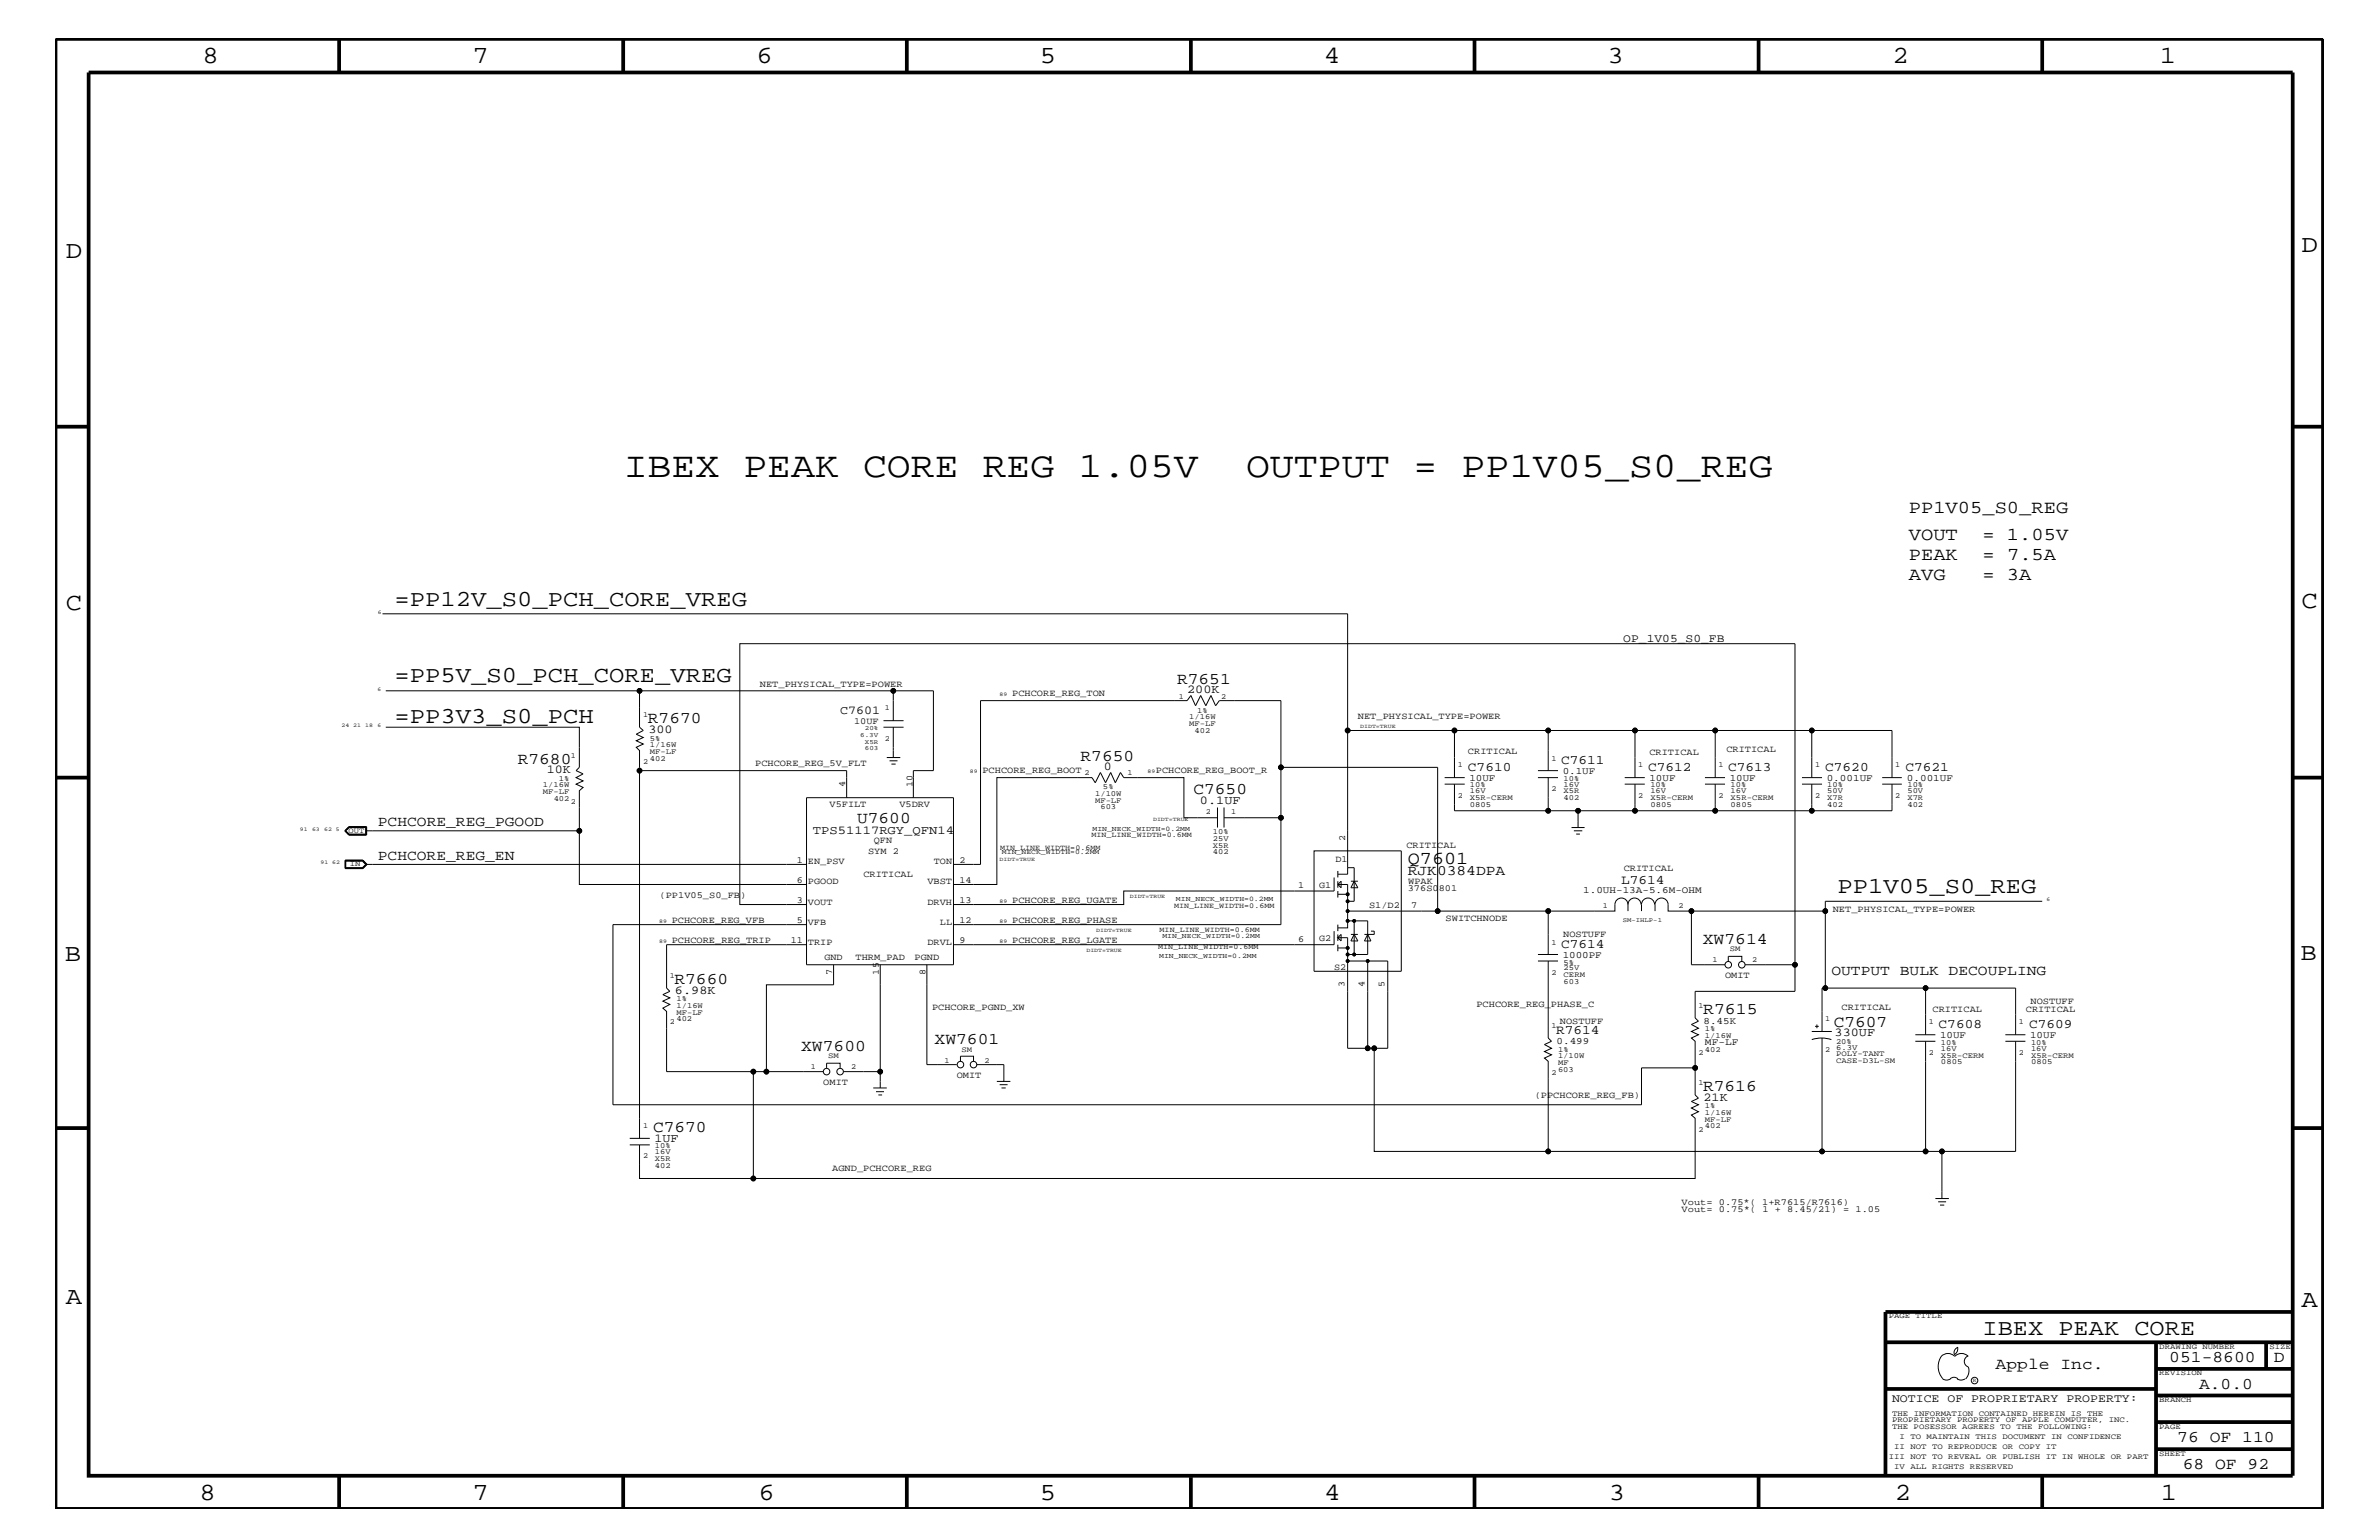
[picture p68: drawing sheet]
<svg xmlns="http://www.w3.org/2000/svg" width="432mm" height="279mm" viewBox="0 0 432 279" stroke-linecap="round" stroke-linejoin="round" font-family="sans-serif">
<defs><g id="words">
<g font-size="6.5">
<text x="113.2" y="86.5">IBEX PEAK CORE REG 1.05V</text>
<text x="226.2" y="86.5">OUTPUT = PP1V05_S0_REG</text>
</g>
<g font-size="4.5">
<text x="36.7" y="11.5">8</text>
<text x="85.8" y="11.5">7</text>
<text x="137.3" y="11.5">6</text>
<text x="188.7" y="11.5">5</text>
<text x="240.3" y="11.5">4</text>
<text x="291.8" y="11.5">3</text>
<text x="343.5" y="11.5">2</text>
<text x="392" y="11.5">1</text>
<text x="11.9" y="46.8">D</text>
<text x="417.7" y="45.7">D</text>
<text x="11.9" y="110.6">C</text>
<text x="417.7" y="110.3">C</text>
<text x="11.8" y="174.3">B</text>
<text x="417.6" y="174.2">B</text>
<text x="11.9" y="236.7">A</text>
<text x="417.7" y="237.1">A</text>
<text x="36.2" y="272.1">8</text>
<text x="85.8" y="272.1">7</text>
<text x="137.7" y="272.1">6</text>
<text x="188.7" y="272.1">5</text>
<text x="240.4" y="272.1">4</text>
<text x="292" y="272.1">3</text>
<text x="343.9" y="272.1">2</text>
<text x="392.2" y="272.1">1</text>
</g>
<g font-size="4.1">
<text x="71.6" y="109.9">=PP12V_S0_PCH_CORE_VREG</text>
<text x="71.6" y="123.8">=PP5V_S0_PCH_CORE_VREG</text>
<text x="71.6" y="131.1">=PP3V3_S0_PCH</text>
<text x="333.5" y="162">PP1V05_S0_REG</text>
<text x="359.8" y="242.3">IBEX PEAK CORE</text>
</g>
<g font-size="3.3">
<text x="346.5" y="93.2">PP1V05_S0_REG</text>
<text x="346.5" y="101.6">PEAK</text>
<text x="346.5" y="98">VOUT</text>
<text x="359.8" y="98">= 1.05V</text>
<text x="359.8" y="101.6">= 7.5A</text>
<text x="346.5" y="105.3">AVG</text>
<text x="359.8" y="105.3">= 3A</text>
<text x="255.5" y="156.8">Q7601</text>
</g>
<g font-size="3">
<text x="213.7" y="124.1">R7651</text>
<text x="117.6" y="131.3">R7670</text>
<text x="94" y="138.5">R7680</text>
<text x="196.1" y="138">R7650</text>
<text x="155.6" y="149.4">U7600</text>
<text x="216.6" y="144">C7650</text>
<text x="309.1" y="171.2">XW7614</text>
<text x="122.4" y="178.5">R7660</text>
<text x="309.1" y="184">R7615</text>
<text x="145.4" y="190.6">XW7600</text>
<text x="169.6" y="189.4">XW7601</text>
<text x="332.8" y="186.3">C7607</text>
<text x="309.1" y="197.9">R7616</text>
<text x="118.5" y="205.3">C7670</text>
<text x="362.2" y="248.4">Apple Inc.</text>
<text x="393.7" y="247.1">051-8600</text>
<text x="399.2" y="252">A.0.0</text>
<text x="412.7" y="247.1">D</text>
<text x="395.2" y="261.6">76 OF 110</text>
<text x="396.2" y="266.6">68 OF 92</text>
</g>
<g font-size="2.6">
<text x="68.6" y="149.9">PCHCORE_REG_PGOOD</text>
<text x="68.6" y="156">PCHCORE_REG_EN</text>
<text x="255.5" y="158.8">RJK0384DPA</text>
<text x="332.4" y="176.9">OUTPUT BULK DECOUPLING</text>
</g>
<g font-size="2.4">
<text x="266.4" y="139.8">C7610</text>
<text x="283.4" y="138.6">C7611</text>
<text x="299.1" y="139.8">C7612</text>
<text x="313.7" y="139.8">C7613</text>
<text x="331.3" y="139.8">C7620</text>
<text x="345.9" y="139.8">C7621</text>
<text x="294.3" y="160.3">L7614</text>
<text x="283.4" y="172">C7614</text>
<text x="282.4" y="187.6">R7614</text>
<text x="351.9" y="186.5">C7608</text>
<text x="368.3" y="186.5">C7609</text>
</g>
<g font-size="2.2">
<text x="215.5" y="125.8">200K</text>
<text x="152.5" y="129.6">C7601</text>
<text x="117.7" y="133">300</text>
<text x="99.2" y="140.3">10K</text>
<text x="200.4" y="139.7">0</text>
<text x="217.8" y="145.9">0.1UF</text>
<text x="147.5" y="151.3">TPS51117RGY_QFN14</text>
<text x="122.5" y="180.4">6.98K</text>
<text x="333" y="188">330UF</text>
<text x="309.2" y="199.8">21K</text>
<text x="118.8" y="207.1">1UF</text>
</g>
<g font-size="2.1">
<text x="294.6" y="116.5">OP_1V05_S0_FB</text>
<text x="343.4" y="254.4">NOTICE OF PROPRIETARY PROPERTY:</text>
</g>
<g font-size="1.8">
<text x="266.7" y="141.7">10UF</text>
<text x="283.6" y="140.4">0.1UF</text>
<text x="299.4" y="141.7">10UF</text>
<text x="313.9" y="141.7">10UF</text>
<text x="331.6" y="141.7">0.001UF</text>
<text x="346.1" y="141.7">0.001UF</text>
<text x="287.4" y="162">1.0UH-13A-5.6M-OHM</text>
<text x="283.6" y="173.8">1000PF</text>
<text x="309.2" y="185.8">8.45K</text>
<text x="282.5" y="189.4">0.499</text>
<text x="309.5" y="189.5">MF-LF</text>
<text x="352.1" y="188.3">10UF</text>
<text x="368.5" y="188.3">10UF</text>
</g>
<g font-size="1.7">
<text x="137.9" y="124.6">NET_PHYSICAL_TYPE=POWER</text>
<text x="155" y="131.3">10UF</text>
<text x="183.7" y="126.3">PCHCORE_REG_TON</text>
<text x="246.5" y="130.4">NET_PHYSICAL_TYPE=POWER</text>
<text x="266.4" y="136.8">CRITICAL</text>
<text x="299.4" y="137">CRITICAL</text>
<text x="313.4" y="136.5">CRITICAL</text>
<text x="137.1" y="139">PCHCORE_REG_5V_FLT</text>
<text x="153.4" y="142.9" transform="rotate(-90 153.4 142.9)">4</text>
<text x="165.6" y="142.9" transform="rotate(-90 165.6 142.9)">10</text>
<text x="178.3" y="140.2">PCHCORE_REG_BOOT</text>
<text x="209.8" y="140.2">PCHCORE_REG_BOOT_R</text>
<text x="150.6" y="146.5">V5FILT</text>
<text x="163.2" y="146.5">V5DRV</text>
<text x="157.6" y="154.9">SYM 2</text>
<text x="158.6" y="153">QFN</text>
<text x="244.2" y="152.6" transform="rotate(-90 244.2 152.6)">2</text>
<text x="255.3" y="153.9">CRITICAL</text>
<text x="144.6" y="160.2">6</text>
<text x="144.6" y="156.6">1</text>
<text x="146.6" y="156.8">EN_PSV</text>
<text x="146.6" y="160.5">PGOOD</text>
<text x="156.7" y="159.1">CRITICAL</text>
<text x="168.3" y="160.5">VBST</text>
<text x="169.5" y="156.8">TON</text>
<text x="174.2" y="156.6">2</text>
<text x="174.2" y="160.2">14</text>
<text x="235.6" y="161.1">1</text>
<text x="239.4" y="161.1">G1</text>
<text x="242.4" y="156.4">D1</text>
<text x="255.5" y="161.7">376S0801</text>
<text x="255.6" y="160.3">WPAK</text>
<text x="294.7" y="158.1">CRITICAL</text>
<text x="119.7" y="162.8">(PP1V05_S0_FB)</text>
<text x="121.9" y="167.5">PCHCORE_REG_VFB</text>
<text x="144.6" y="163.9">3</text>
<text x="144.6" y="167.5">5</text>
<text x="146.6" y="164.1">VOUT</text>
<text x="146.6" y="167.8">VFB</text>
<text x="168.3" y="164.1">DRVH</text>
<text x="170.6" y="167.8">LL</text>
<text x="174.2" y="167.5">12</text>
<text x="174.2" y="163.9">13</text>
<text x="183.7" y="163.9">PCHCORE_REG_UGATE</text>
<text x="183.7" y="167.5">PCHCORE_REG_PHASE</text>
<text x="248.5" y="164.7">S1/D2</text>
<text x="256.1" y="164.8">7</text>
<text x="262.4" y="167.1">SWITCHNODE</text>
<text x="332.7" y="165.6">NET_PHYSICAL_TYPE=POWER</text>
<text x="121.9" y="171.1">PCHCORE_REG_TRIP</text>
<text x="143.5" y="171.1">11</text>
<text x="146.6" y="171.4">TRIP</text>
<text x="168.3" y="171.4">DRVL</text>
<text x="174.2" y="171.1">9</text>
<text x="183.7" y="171.1">PCHCORE_REG_LGATE</text>
<text x="235.6" y="170.9">6</text>
<text x="239.4" y="170.7">G2</text>
<text x="283.7" y="170">NOSTUFF</text>
<text x="149.6" y="174.2">GND</text>
<text x="151" y="176.8" transform="rotate(-90 151 176.8)">7</text>
<text x="155.3" y="174.2">THRM_PAD</text>
<text x="159.5" y="176.8" transform="rotate(-90 159.5 176.8)">15</text>
<text x="166" y="174.2">PGND</text>
<text x="168" y="176.8" transform="rotate(-90 168 176.8)">8</text>
<text x="242.1" y="176">S2</text>
<text x="244" y="179.1" transform="rotate(-90 244 179.1)">3</text>
<text x="247.6" y="179.1" transform="rotate(-90 247.6 179.1)">4</text>
<text x="251.3" y="179.1" transform="rotate(-90 251.3 179.1)">5</text>
<text x="313.1" y="177.4">OMIT</text>
<text x="169.2" y="183.2">PCHCORE_PGND_XW</text>
<text x="268" y="182.7">PCHCORE_REG_PHASE_C</text>
<text x="283.1" y="185.8">NOSTUFF</text>
<text x="334.3" y="183.2">CRITICAL</text>
<text x="350.8" y="183.6">CRITICAL</text>
<text x="367.7" y="183.7">CRITICAL</text>
<text x="368.6" y="182.1">NOSTUFF</text>
<text x="149.4" y="196.8">OMIT</text>
<text x="173.7" y="195.6">OMIT</text>
<text x="278.6" y="199.2">(PPCHCORE_REG_FB)</text>
<text x="151" y="212.4">AGND_PCHCORE_REG</text>
<text x="305.2" y="219.8">Vout= 0.75*( 1 + 8.45/21) = 1.05</text>
<text x="305.2" y="218.6">Vout= 0.75*( 1+R7615/R7616)</text>
</g>
<g font-size="1.4">
<text x="116.8" y="130.2">1</text>
<text x="160.6" y="128.9">1</text>
<text x="214" y="126.8">1</text>
<text x="215.9" y="130.5">1/16W</text>
<text x="215.9" y="131.7">MF-LF</text>
<text x="217.3" y="129.3">1%</text>
<text x="221.7" y="126.8">2</text>
<text x="103.6" y="137.4">1</text>
<text x="117.9" y="135.6">1/16W</text>
<text x="117.9" y="134.4">5%</text>
<text x="117.9" y="136.8">MF-LF</text>
<text x="160.6" y="134.4">2</text>
<text x="216.8" y="133">402</text>
<text x="98.6" y="142.9">1/16W</text>
<text x="101.4" y="141.7">1%</text>
<text x="116.8" y="138.6">2</text>
<text x="117.9" y="138">402</text>
<text x="196.8" y="140.7">2</text>
<text x="200.2" y="143.2">5%</text>
<text x="204.6" y="140.7">1</text>
<text x="264.6" y="139.2">1</text>
<text x="266.8" y="142.9">10%</text>
<text x="266.8" y="144">16V</text>
<text x="281.6" y="143.5">2</text>
<text x="281.6" y="138">1</text>
<text x="283.8" y="142.8">16V</text>
<text x="283.8" y="141.7">10%</text>
<text x="283.8" y="144">X5R</text>
<text x="297.3" y="139.2">1</text>
<text x="299.6" y="142.9">10%</text>
<text x="299.6" y="144">16V</text>
<text x="311.9" y="139.2">1</text>
<text x="314.1" y="142.9">10%</text>
<text x="314.1" y="144">16V</text>
<text x="329.4" y="139.2">1</text>
<text x="331.6" y="142.9">10%</text>
<text x="331.6" y="144">50V</text>
<text x="344" y="139.2">1</text>
<text x="346.2" y="142.9">10%</text>
<text x="346.2" y="144">50V</text>
<text x="98.6" y="144">MF-LF</text>
<text x="100.5" y="145.3">402</text>
<text x="103.6" y="145.9">2</text>
<text x="198.8" y="144.5">1/10W</text>
<text x="198.8" y="145.7">MF-LF</text>
<text x="199.7" y="146.8">603</text>
<text x="218.9" y="147.7">2</text>
<text x="223.4" y="147.7">1</text>
<text x="264.6" y="144.7">2</text>
<text x="266.8" y="146.4">0805</text>
<text x="266.8" y="145.1">X5R-CERM</text>
<text x="283.8" y="145.1">402</text>
<text x="297.3" y="144.7">2</text>
<text x="299.6" y="146.4">0805</text>
<text x="299.6" y="145.1">X5R-CERM</text>
<text x="311.9" y="144.7">2</text>
<text x="314.1" y="145.1">X5R-CERM</text>
<text x="314.1" y="146.4">0805</text>
<text x="329.4" y="144.7">2</text>
<text x="331.6" y="145.1">X7R</text>
<text x="331.6" y="146.4">402</text>
<text x="344" y="144.7">2</text>
<text x="346.2" y="145.1">X7R</text>
<text x="346.2" y="146.4">402</text>
<text x="63.2" y="151.1">OUT</text>
<text x="181.5" y="154.2">MIN_LINE_WIDTH=0.6MM</text>
<text x="198.1" y="151.9">MIN_LINE_WIDTH=0.6MM</text>
<text x="220.1" y="153.8">X5R</text>
<text x="220.1" y="151.3">10%</text>
<text x="220.1" y="152.6">25V</text>
<text x="220.1" y="155">402</text>
<text x="63.5" y="157.2">IN</text>
<text x="213.1" y="164.7">MIN_LINE_WIDTH=0.6MM</text>
<text x="290.9" y="164.7">1</text>
<text x="304.6" y="164.7">2</text>
<text x="210.2" y="172.2">MIN_LINE_WIDTH=0.6MM</text>
<text x="210.5" y="169">MIN_LINE_WIDTH=0.6MM</text>
<text x="281.6" y="171.4">1</text>
<text x="314" y="172.6">SM</text>
<text x="121.6" y="177.4">1</text>
<text x="281.6" y="176.8">2</text>
<text x="283.8" y="178.5">603</text>
<text x="283.8" y="176.1">25V</text>
<text x="283.8" y="177.3">CERM</text>
<text x="283.8" y="175">5%</text>
<text x="310.9" y="174.6">1</text>
<text x="318.1" y="174.6">2</text>
<text x="121.6" y="185.9">2</text>
<text x="122.8" y="182.9">1/16W</text>
<text x="122.8" y="181.6">1%</text>
<text x="122.8" y="184.1">MF-LF</text>
<text x="122.8" y="185.3">402</text>
<text x="308.3" y="182.9">1</text>
<text x="331.3" y="185.3">1</text>
<text x="350.1" y="185.9">1</text>
<text x="366.4" y="185.9">1</text>
<text x="150.3" y="192">SM</text>
<text x="174.5" y="190.8">SM</text>
<text x="281.6" y="186.5">1</text>
<text x="282.8" y="192">1/10W</text>
<text x="282.8" y="190.8">1%</text>
<text x="308.3" y="191.4">2</text>
<text x="309.5" y="187.1">1%</text>
<text x="309.5" y="190.8">402</text>
<text x="309.5" y="188.3">1/16W</text>
<text x="331.3" y="190.8">2</text>
<text x="333.2" y="191.6">POLY-TANT</text>
<text x="333.2" y="190.5">6.3V</text>
<text x="333.2" y="189.3">20%</text>
<text x="350.1" y="191.4">2</text>
<text x="352.3" y="191.9">X5R-CERM</text>
<text x="352.3" y="189.5">10%</text>
<text x="352.3" y="190.6">16V</text>
<text x="366.4" y="191.4">2</text>
<text x="368.6" y="191.9">X5R-CERM</text>
<text x="368.6" y="190.6">16V</text>
<text x="368.6" y="189.5">10%</text>
<text x="147.2" y="194">1</text>
<text x="154.5" y="194">2</text>
<text x="171.4" y="192.8">1</text>
<text x="178.7" y="192.8">2</text>
<text x="281.6" y="195">2</text>
<text x="282.8" y="193.2">MF</text>
<text x="282.8" y="194.4">603</text>
<text x="308.3" y="196.8">1</text>
<text x="333.2" y="192.8">CASE-D3L-SM</text>
<text x="352.3" y="193.1">0805</text>
<text x="368.6" y="193.1">0805</text>
<text x="309.5" y="201">1%</text>
<text x="309.5" y="202.3">1/16W</text>
<text x="309.5" y="203.5">MF-LF</text>
<text x="116.8" y="204.7">1</text>
<text x="118.9" y="208.3">10%</text>
<text x="118.9" y="209.4">16V</text>
<text x="308.3" y="205.3">2</text>
<text x="309.5" y="204.7">402</text>
<text x="116.8" y="210.2">2</text>
<text x="118.9" y="210.7">X5R</text>
<text x="118.9" y="211.9">402</text>
<text x="342.8" y="239.2">PAGE TITLE</text>
<text x="391.9" y="244.7">DRAWING NUMBER</text>
<text x="411.9" y="244.7">SIZE</text>
<text x="391.9" y="249.5">REVISION</text>
<text x="343.4" y="256.8">THE INFORMATION CONTAINED HEREIN IS THE</text>
<text x="391.9" y="254.4">BRANCH</text>
<text x="343.4" y="259.3">THE POSESSOR AGREES TO THE FOLLOWING:</text>
<text x="343.4" y="258">PROPRIETARY PROPERTY OF APPLE COMPUTER, INC.</text>
<text x="343.8" y="262.9">II NOT TO REPRODUCE OR COPY IT</text>
<text x="344.8" y="261.1">I TO MAINTAIN THIS DOCUMENT IN CONFIDENCE</text>
<text x="391.9" y="259.3">PAGE</text>
<text x="342.8" y="264.7">III NOT TO REVEAL OR PUBLISH IT IN WHOLE OR PART</text>
<text x="343.8" y="266.6">IV ALL RIGHTS RESERVED</text>
<text x="391.9" y="264.1">SHEET</text>
</g>
<g font-size="1.3">
<text x="181.9" y="155">MIN_NECK_WIDTH=0.2MM</text>
<text x="198.3" y="150.7">MIN_NECK_WIDTH=0.2MM</text>
<text x="213.4" y="163.5">MIN_NECK_WIDTH=0.2MM</text>
<text x="210.4" y="173.8">MIN_NECK_WIDTH=0.2MM</text>
<text x="211" y="170.1">MIN_NECK_WIDTH=0.2MM</text>
</g>
<g font-size="1.2">
<text x="156.1" y="133.6">6.3V</text>
<text x="157" y="132.5">20%</text>
<text x="157" y="136.1">603</text>
<text x="157" y="134.9">X5R</text>
<text x="294.6" y="167.2">SM-IHLP-1</text>
</g>
<g font-size="1">
<text x="68.6" y="111.4">6</text>
<text x="68.5" y="125.3">6</text>
<text x="62" y="131.9">24 21</text>
<text x="66.3" y="131.9">18</text>
<text x="68.5" y="131.9">6</text>
<text x="181.4" y="126.3">89</text>
<text x="246.9" y="132">DIDT=TRUE</text>
<text x="176" y="140.2">89</text>
<text x="208.3" y="140.2">89</text>
<text x="209.3" y="149">DIDT=TRUE</text>
<text x="54.4" y="150.7">91</text>
<text x="56.6" y="150.7">63</text>
<text x="58.8" y="150.7">62 5</text>
<text x="58.2" y="156.8">91 62</text>
<text x="181.4" y="156.2">DIDT=TRUE</text>
<text x="119.6" y="167.5">89</text>
<text x="181.4" y="163.9">89</text>
<text x="181.4" y="167.5">89</text>
<text x="205.1" y="163">DIDT=TRUE</text>
<text x="371.4" y="163.5">6</text>
<text x="119.6" y="171.1">89</text>
<text x="181.4" y="171.1">89</text>
<text x="197.2" y="172.7">DIDT=TRUE</text>
<text x="199" y="169">DIDT=TRUE</text>
<text x="358.1" y="250.7">R</text>
</g>
</g></defs>
<g fill="none" stroke="#000" stroke-width=".18">
<path d="M69.4 111.4h175.2v47.2h-1.8M70 125.3h46.1v6.6l.7 .6-1.3 .7 1.3 .6-1.3 .6 1.3 .6-1.3 .6 .6 .6v3.6h37.6v4.9M70 131.9h35.2v7.3l-.6 .6 1.2 .6-1.2 .7 1.2 .6-1.2 .6 1.2 .6-.6 .6v17h41.2M116.1 125.3h53.3v14.5h-3.6v4.9M116.1 139.8v66.7M160.4 131.9h3.6M160.4 130.8h3.6M161 137.4h2.4M161.5 138h1.4M161.8 138.6h.8M162.1 125.3v5.5M162.1 131.9v5.5"/>
<path d="M232.5 139.2h28.4v26.1M244.6 132.5h36.4M264 132.5v8.6M279.1 139.8h3.7M296.8 132.5h-15.8v7.3M311.3 132.5h-14.5v8.6M328.8 132.5h-17.5v8.6M62.7 150.7l.6 .7h3.2M62.7 150.7l.6 .8M62.7 150.7l.6-.6h3.2v1.4M62.7 156.1h3.2l.7 .7-.7 .8h-3.2zM62.7 150.7l.7-.6h3v1.2h-3z"/>
<path d="M62.7 157.5v-1.3h3.1l.7 .6-.7 .7M62.7 156.2h3.1l.6 .6M63.3 150h3.2v1.5h-3.2l-.7-.8zM65.9 156.1l.6 .7-.6 .7h-3.2M66.4 156.8h80M66.4 150.7h38.8M66.4 156.8l-.6 .6h-3.1M146.4 144.7h26.7v30.3h-26.7zM221 148.4h-6.1v-7.3h-10.9l-.6-.9-1 1.8-.8-1.8-.9 1.8-1-1.8-.9 1.8-.6-.9h-17.3v19.4h-7.8M221 146.5v3.6M222.2 148.4h10.3v-21.3h-11.2l-.7 .9-.8-1.8-.9 1.8-1-1.8-.9 1.8-.8-1.8-.7 .9h-37.5v29.7h-4.9M222.2 146.5v3.6"/>
<path d="M232.5 148.4v19.4h-59.4M238.5 154.4h15.8v21.8h-15.8zM242.1 159.2v2.5h-38.1v2.4h-30.9M242.8 158v1.2M242.8 159.9v1.2M243.4 159.9v1.2l-.6-.6zM244.6 157.4h1.2v6.1h-1.2M245.2 159.9h1.3M245.8 159.9l.7 1.2h-1.3zM262.2 142.3h3.7M262.2 141.1h3.7M264 142.3v4.8h79.4v-4.8"/>
<path d="M279.1 141.1h3.7M281 141.1v6M285.2 150.1h2.4M285.7 150.7h1.5M286.1 151.3h.7M286.4 147.1v3M294.9 142.3h3.6M294.9 141.1h3.6M296.8 142.3v4.8M309.5 142.3h3.6M309.5 141.1h3.6M311.3 142.3v4.8"/>
<path d="M327.1 142.3h3.6M327.1 141.1h3.6M328.8 141.1v-8.6h14.6v8.6M328.8 142.3v4.8M341.6 142.3h3.6M341.6 141.1h3.6M146.4 171.4h-25.4v7.9l.6 .6-1.3 .6 1.3 .5-1.3 .6 1.3 .6-1.3 .7 .7 .6v10.9h28.4M146.4 164.1h-12.1v-47.3h191.5v58.2h-9.1M146.4 167.8h-35.1v32.6h186.6v-6.7h9.8M151.3 175v3.7h-12.2v15.7M159.8 175v19.4h-6.7M168.2 175v18.2h5.5"/>
<path d="M242.1 168.9v2.5h-69M242.8 160.5h1.8v7.8h-1.8M242.8 170.1l.6-.6v1.2l-.6-.6h1.8v20.1h3.6v-15.8M242.8 161.7v1.1M242.8 167.8v1.1M242.8 169.5v1.2M242.8 171.4v1.2M242.8 172h1.8M242.8 162.2h1.8M244.6 174.4h7.3v15.8h-2.5M244.6 167.1h3.6v6.1h-3.6M244.6 165.3h36.4"/>
<path d="M245.2 169.5h1.3M245.8 167.1v6.1M245.8 169.5l.7 1.2h-1.3zM248.2 169.5l.6 1.2h-1.1zM248.8 168.9h.6v.6h-1.7M279.1 174.4h3.7M279.1 173.2h3.7M281 174.4v13.9l.6 .6-1.3 .6 1.3 .7-1.3 .6 1.3 .6-1.3 .6 .7 .6v16.3h-31.6v-18.7h-1.2M295.5 164.1a1.19 1.19 0 0 0-1.2-1.2 1.19 1.19 0 0 0-1.2 1.2v1.2h-12.1v7.9M295.5 164.1a1.19 1.19 0 0 1 1.2-1.2 1.19 1.19 0 0 1 1.2 1.2M295.5 164.1v1.2M300.3 164.1a1.19 1.19 0 0 0-1.2-1.2 1.19 1.19 0 0 0-1.2 1.2v1.2"/>
<path d="M300.4 165.3v-1.2a1.19 1.19 0 0 1 1.2-1.2 1.19 1.19 0 0 1 1.2 1.2v1.2h4.2M307 165.3h24.3v14M307 165.3v9.7h6.1M313.7 174.4v-.9h2.4v.9M325.8 175v4.9h-18.1v4.8l.6 .6-1.3 .6 1.3 .6-1.3 .6 1.3 .6-1.3 .6 .7 .6v9.8l.6 .5-1.3 .6 1.3 .6-1.3 .6 1.3 .7-1.3 .6 .7 .6v10.9h-191.6v-6.1M349.5 179.3h-18.8v7.8M370.7 163.5h-39.4v1.8M136.7 194.4v19.4M150 193.7v-.8h2.5v.8M158.5 197.4h2.5M159 198.1h1.4M159.4 198.7h.7"/>
<path d="M159.8 194.4v3M174.3 192.6v-1h2.4v1M177.3 193.2h4.9v3M180.9 196.2h2.5M181.4 196.8h1.5M181.8 197.4h.7M328.8 188.6a5.7 5.7 0 0 1 3.6 0M328.8 187.1h3.7M329.4 186.2h.7M329.8 185.9v.6M330.7 188.3v20.6h-49.7M347.6 188.9h3.7"/>
<path d="M347.6 187.7h3.7M349.5 188.9v20h16.3v-20M349.5 187.7v-8.4h16.3v8.4M364 188.9h3.6M364 187.7h3.6M114.3 207.7h3.6M114.3 206.5h3.6M330.7 208.9h18.8M351.3 217.5h2.4M351.8 218h1.4M352.1 218.6h.8M352.5 208.9v8.6"/>
<path d="M352.3 246.1a1.69 1.69 0 0 1 2.5 0 1.72 1.72 0 0 1 2.4 0M352.4 246a3.2 3.2 0 0 0 .4 4.3l.8 .1 .4-.2M354 250.2l.7-.3 .7 .3M355.2 250.2l.7 .2 .7-.2M355.3 244.4v.3a1.18 1.18 0 0 1-.6 1.1M355.4 244.4a.99 .99 0 0 0-.6 1.4M357.2 246a1.04 1.04 0 0 0-.7 1 1.04 1.04 0 0 0 .7 1M357.3 248l.1 .7a2.11 2.11 0 0 1-.6 1.5"/>
<circle cx="116.1" cy="125.3" r=".42"/>
<circle cx="116.1" cy="139.8" r=".42"/>
<circle cx="162.1" cy="125.3" r=".42"/>
<circle cx="232.5" cy="139.2" r=".42"/>
<circle cx="244.6" cy="132.5" r=".42"/>
<circle cx="264" cy="132.5" r=".42"/>
<circle cx="281" cy="132.5" r=".42"/>
<circle cx="296.8" cy="132.5" r=".42"/>
<circle cx="311.3" cy="132.5" r=".42"/>
<circle cx="328.8" cy="132.5" r=".42"/>
<circle cx="105.2" cy="150.7" r=".42"/>
<circle cx="232.5" cy="148.4" r=".42"/>
<circle cx="281" cy="147.1" r=".42"/>
<circle cx="286.4" cy="147.1" r=".42"/>
<circle cx="296.8" cy="147.1" r=".42"/>
<circle cx="311.3" cy="147.1" r=".42"/>
<circle cx="328.8" cy="147.1" r=".42"/>
<circle cx="244.6" cy="165.3" r=".25"/>
<circle cx="244.6" cy="174.4" r=".25"/>
<circle cx="244.6" cy="173.2" r=".25"/>
<circle cx="244.6" cy="167.1" r=".25"/>
<circle cx="244.6" cy="172" r=".25"/>
<circle cx="244.6" cy="163.5" r=".25"/>
<circle cx="244.6" cy="162.2" r=".25"/>
<circle cx="245.8" cy="167.1" r=".25"/>
<circle cx="245.8" cy="173.2" r=".25"/>
<circle cx="248.2" cy="174.4" r=".25"/>
<circle cx="260.9" cy="165.3" r=".42"/>
<circle cx="281" cy="165.3" r=".42"/>
<circle cx="307" cy="165.3" r=".42"/>
<circle cx="313.7" cy="175" r=".59"/>
<circle cx="316.1" cy="175" r=".59"/>
<circle cx="325.8" cy="175" r=".42"/>
<circle cx="331.3" cy="165.3" r=".42"/>
<circle cx="331.3" cy="179.3" r=".42"/>
<circle cx="349.5" cy="179.3" r=".42"/>
<circle cx="136.7" cy="194.4" r=".42"/>
<circle cx="139.1" cy="194.4" r=".42"/>
<circle cx="150" cy="194.4" r=".59"/>
<circle cx="152.5" cy="194.4" r=".59"/>
<circle cx="159.8" cy="194.4" r=".42"/>
<circle cx="174.3" cy="193.2" r=".59"/>
<circle cx="176.7" cy="193.2" r=".59"/>
<circle cx="248.2" cy="190.2" r=".42"/>
<circle cx="249.4" cy="190.2" r=".42"/>
<circle cx="307.7" cy="193.7" r=".42"/>
<circle cx="136.7" cy="213.8" r=".42"/>
<circle cx="281" cy="208.9" r=".42"/>
<circle cx="330.7" cy="208.9" r=".42"/>
<circle cx="349.5" cy="208.9" r=".42"/>
<circle cx="352.5" cy="208.9" r=".42"/>
<circle cx="358.4" cy="250.5" r=".59"/>
</g>
<g fill="#000">
<circle cx="116.1" cy="125.3" r=".42"/>
<circle cx="116.1" cy="139.8" r=".42"/>
<circle cx="162.1" cy="125.3" r=".42"/>
<circle cx="232.5" cy="139.2" r=".42"/>
<circle cx="244.6" cy="132.5" r=".42"/>
<circle cx="264" cy="132.5" r=".42"/>
<circle cx="281" cy="132.5" r=".42"/>
<circle cx="296.8" cy="132.5" r=".42"/>
<circle cx="311.3" cy="132.5" r=".42"/>
<circle cx="328.8" cy="132.5" r=".42"/>
<circle cx="105.2" cy="150.7" r=".42"/>
<circle cx="232.5" cy="148.4" r=".42"/>
<circle cx="281" cy="147.1" r=".42"/>
<circle cx="286.4" cy="147.1" r=".42"/>
<circle cx="296.8" cy="147.1" r=".42"/>
<circle cx="311.3" cy="147.1" r=".42"/>
<circle cx="328.8" cy="147.1" r=".42"/>
<circle cx="244.6" cy="165.3" r=".25"/>
<circle cx="244.6" cy="174.4" r=".25"/>
<circle cx="244.6" cy="173.2" r=".25"/>
<circle cx="244.6" cy="167.1" r=".25"/>
<circle cx="244.6" cy="172" r=".25"/>
<circle cx="244.6" cy="163.5" r=".25"/>
<circle cx="244.6" cy="162.2" r=".25"/>
<circle cx="245.8" cy="167.1" r=".25"/>
<circle cx="245.8" cy="173.2" r=".25"/>
<circle cx="248.2" cy="174.4" r=".25"/>
<circle cx="260.9" cy="165.3" r=".42"/>
<circle cx="281" cy="165.3" r=".42"/>
<circle cx="307" cy="165.3" r=".42"/>
<circle cx="325.8" cy="175" r=".42"/>
<circle cx="331.3" cy="165.3" r=".42"/>
<circle cx="331.3" cy="179.3" r=".42"/>
<circle cx="349.5" cy="179.3" r=".42"/>
<circle cx="136.7" cy="194.4" r=".42"/>
<circle cx="139.1" cy="194.4" r=".42"/>
<circle cx="159.8" cy="194.4" r=".42"/>
<circle cx="248.2" cy="190.2" r=".42"/>
<circle cx="249.4" cy="190.2" r=".42"/>
<circle cx="307.7" cy="193.7" r=".42"/>
<circle cx="136.7" cy="213.8" r=".42"/>
<circle cx="281" cy="208.9" r=".42"/>
<circle cx="330.7" cy="208.9" r=".42"/>
<circle cx="349.5" cy="208.9" r=".42"/>
<circle cx="352.5" cy="208.9" r=".42"/>
</g>
<g fill="none" stroke="#000" stroke-width=".68" stroke-linecap="butt">
<path d="M10.1 7.1h411.5v266.7h-411.5zM16.1 13.2h400v254.5h-400zM61.6 7.1v6.1M113.1 7.1v6.1M164.6 7.1v6.1M216.2 7.1v6.1M267.6 7.1v6.1M319.2 7.1v6.1M370.7 7.1v6.1M10.1 77.4h6M416.1 77.4h5.5M10.1 141.1h6"/>
<path d="M416.1 141.1h5.5M10.1 204.7h6M416.1 204.7h5.5M416.1 238h-73.9v29.7M342.2 243.5h73.9M342.2 252h49.1M391.3 243.5v24.2M391.3 258h24.8M391.3 253.2h24.8M391.3 248.4h24.8M411.3 243.5v4.9M61.6 267.7v6.1"/>
<path d="M113.1 267.7v6.1M164.6 267.7v6.1M216.2 268v5.8M267.6 267.7v6.1M319.2 267.7v6.1M370.7 267.7v6.1M391.3 262.9h24.8"/>
</g>
<use href="#words"/>
</svg>
